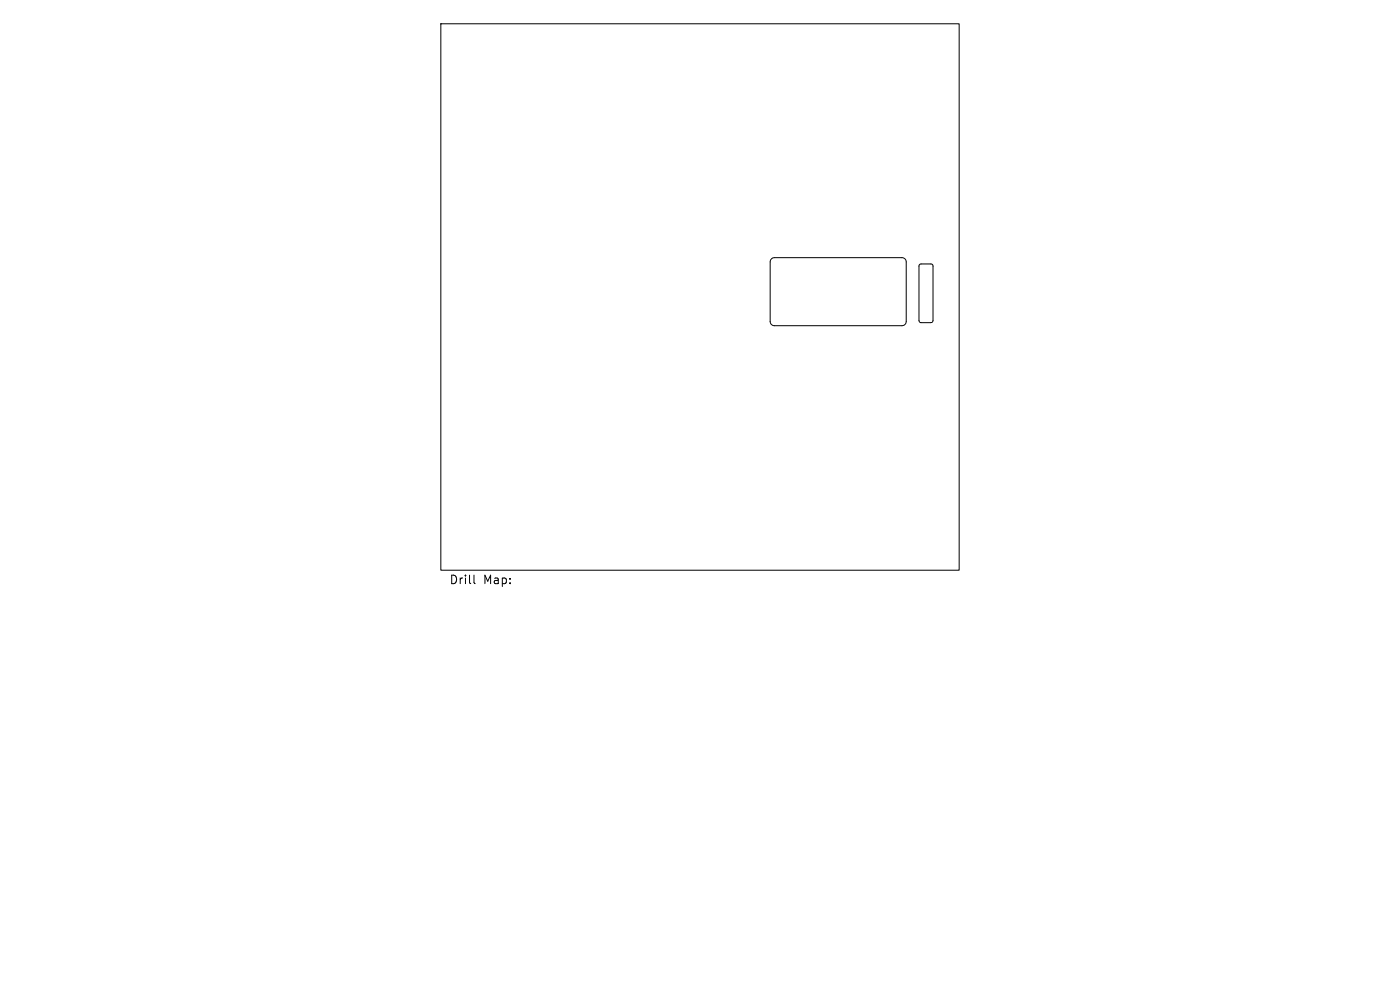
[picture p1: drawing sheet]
<svg xmlns="http://www.w3.org/2000/svg" width="297mm" height="210mm" viewBox="0 0 297 210" stroke-linecap="round" stroke-linejoin="round" font-family="sans-serif">
<defs><g id="words">
<g font-size="2.5">
<text x="95.3" y="124.2">Drill</text>
<text x="102.5" y="124.2">Map:</text>
</g>
</g></defs>
<path d="M93.5 5h110v116h-110zM163.6 54.9l.7-.2h27a.9 .9 0 0 1 1 .9v12.6a.9 .9 0 0 1-1 .9h-27a.9 .9 0 0 1-.9-.9v-12.6zM195.1 56.1l.3-.1h2.1l.4 .4v11.6l-.3 .4h-2.3l-.3-.3v-11.7zM100.6 122v1.6l.2 .2" fill="none" stroke="#000" stroke-width=".21"/>
<use href="#words"/>
</svg>
